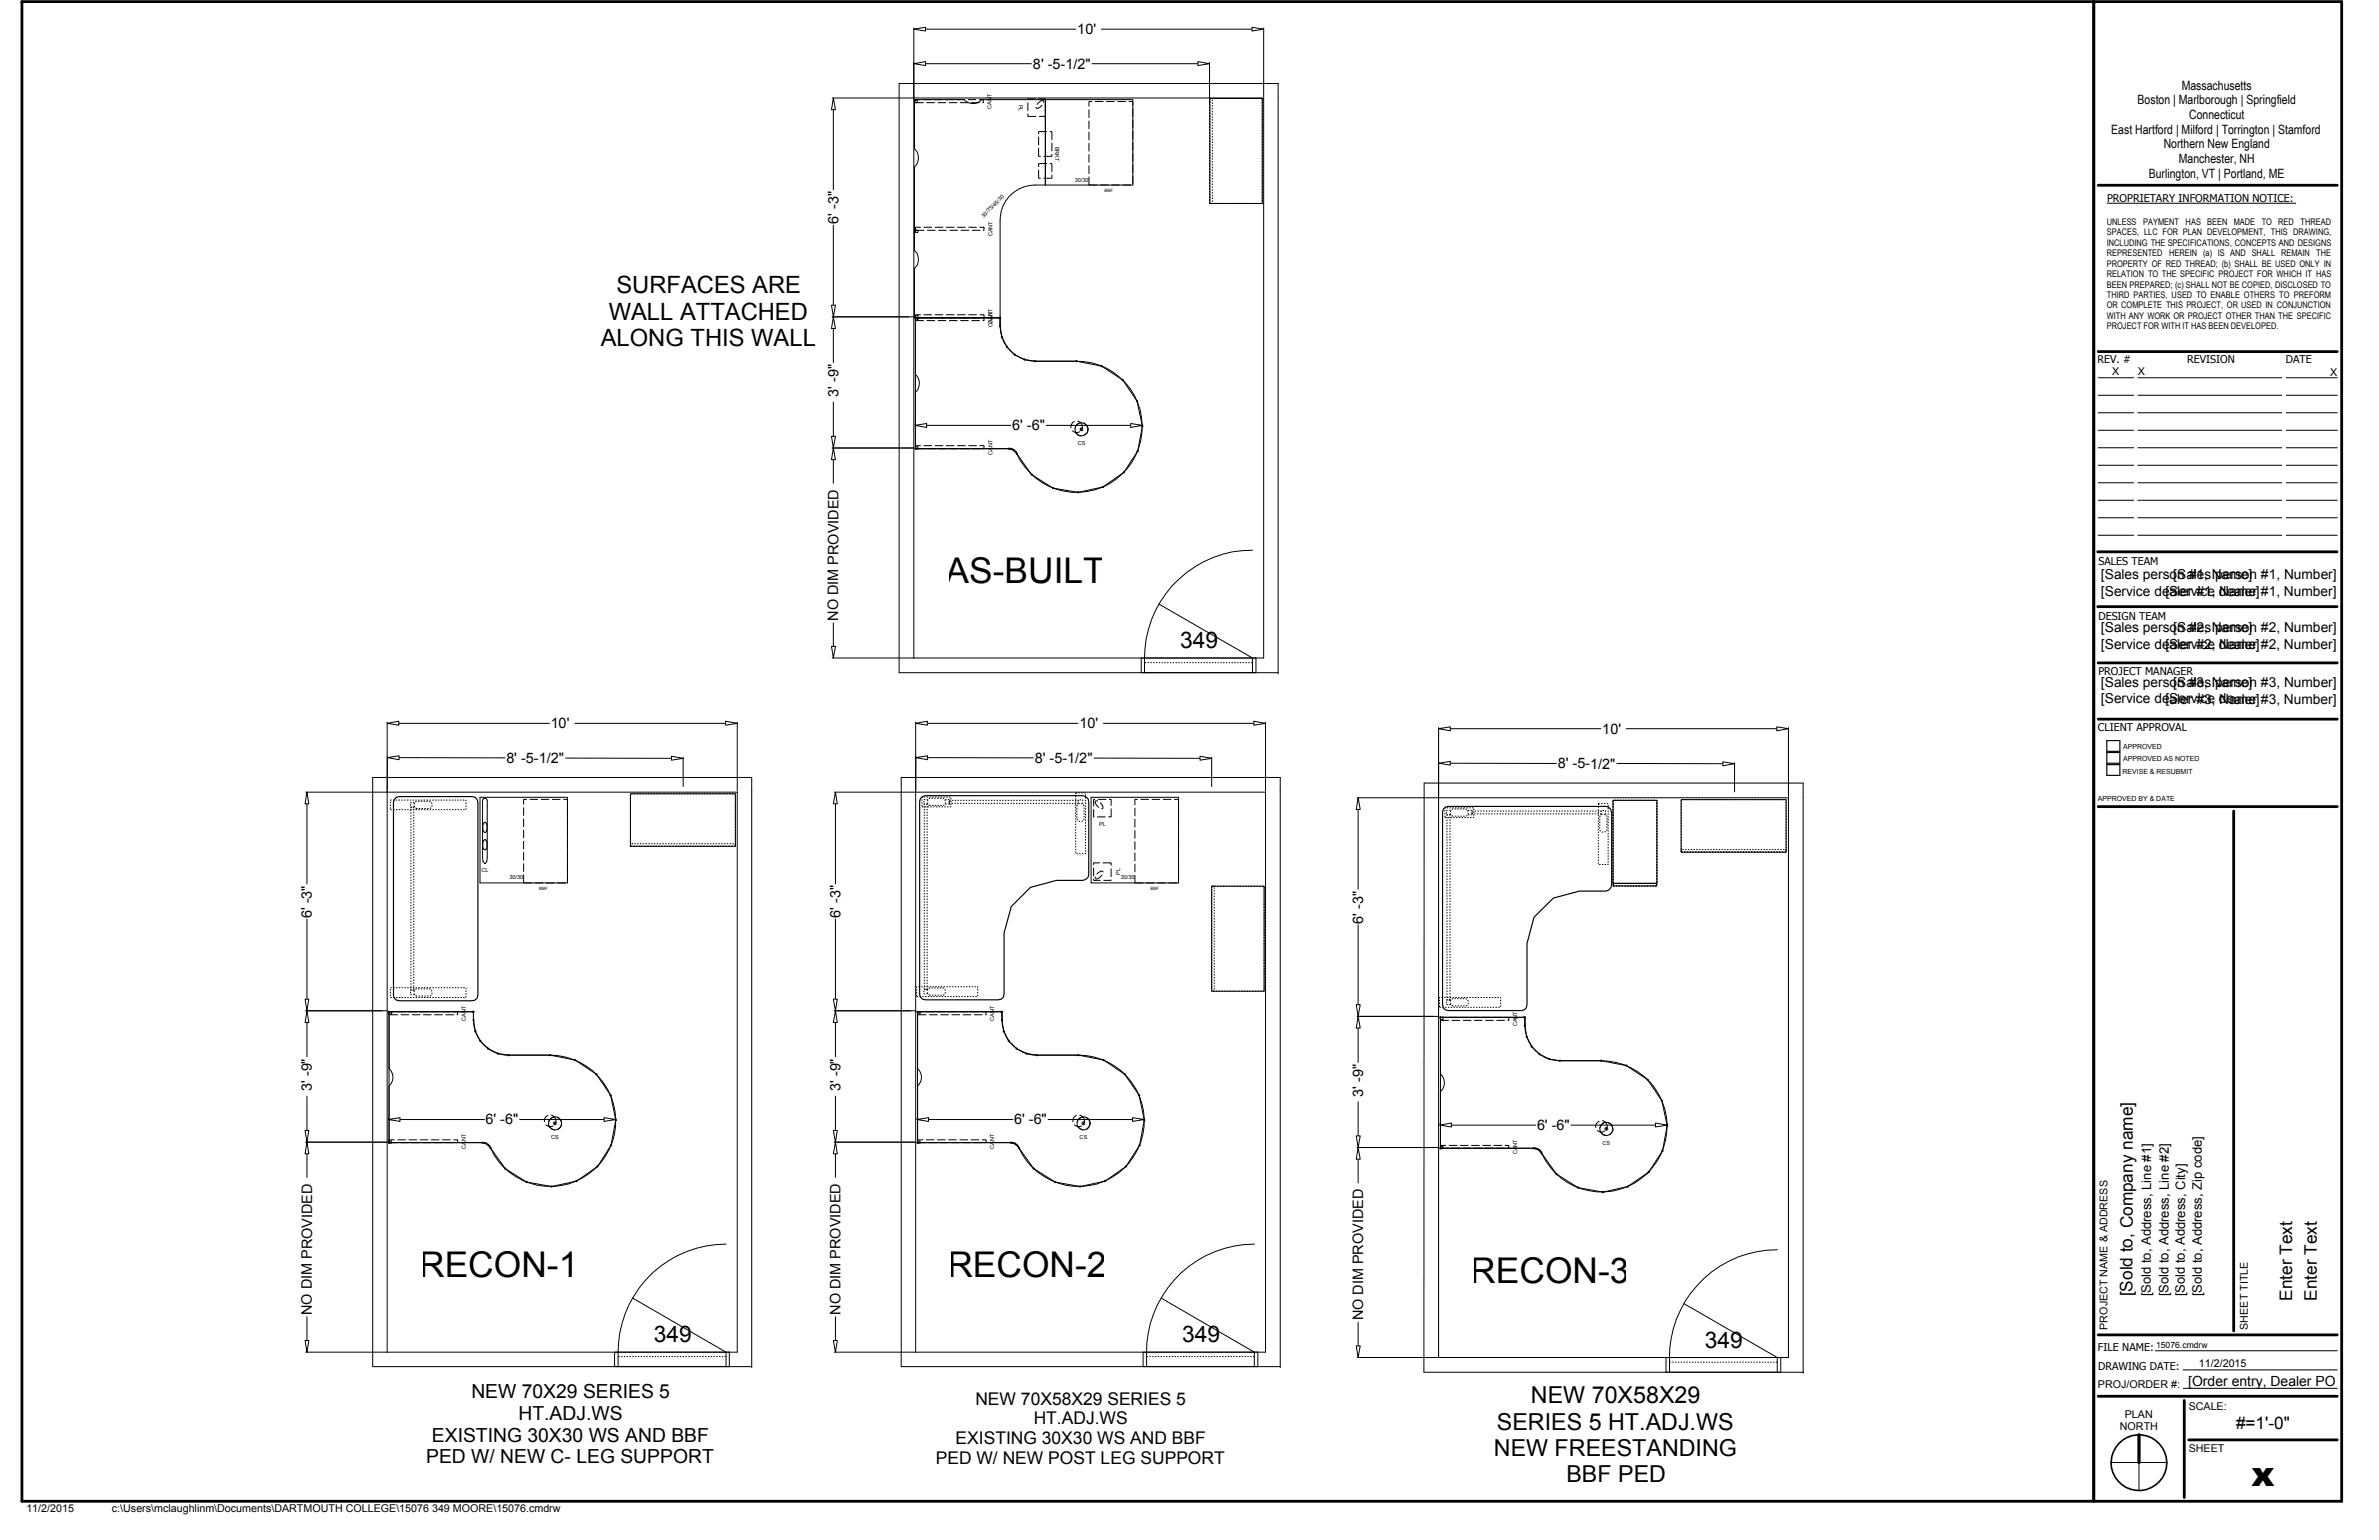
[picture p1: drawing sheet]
<svg xmlns="http://www.w3.org/2000/svg" width="432mm" height="279mm" viewBox="0 0 432 279" stroke-linecap="round" stroke-linejoin="round" font-family="sans-serif">
<defs><g id="words">
<g font-size="6.4">
<text x="171.6" y="105.8">AS-BUILT</text>
<text x="76.1" y="231.7">RECON-1</text>
<text x="172" y="231.7">RECON-2</text>
<text x="266.9" y="232.7">RECON-3</text>
</g>
<text font-size="6.3" x="408.6" y="269.6">x</text>
<g font-size="4.3">
<text x="111.9" y="53.2">SURFACES ARE</text>
<text x="110.5" y="58">WALL ATTACHED</text>
<text x="109.1" y="62.9">ALONG THIS WALL</text>
</g>
<g font-size="4.2">
<text x="277.9" y="254.6">NEW 70X58X29</text>
<text x="271.7" y="259.4">SERIES 5 HT.ADJ.WS</text>
<text x="271.1" y="264.1">NEW FREESTANDING</text>
<text x="284.3" y="268.9">BBF PED</text>
</g>
<g font-size="4.1">
<text x="214.2" y="117.6">349</text>
<text x="118.7" y="243.5">349</text>
<text x="214.5" y="243.5">349</text>
<text x="309.5" y="244.5">349</text>
</g>
<g font-size="3.5">
<text x="85.6" y="253.6">NEW 70X29 SERIES 5</text>
<text x="94.1" y="257.6">HT.ADJ.WS</text>
<text x="78.4" y="261.5">EXISTING 30X30 WS AND BBF</text>
<text x="77.3" y="265.5">PED W/ NEW C- LEG SUPPORT</text>
</g>
<g font-size="3.2">
<text x="177" y="254.8">NEW 70X58X29 SERIES 5</text>
<text x="173.4" y="262">EXISTING 30X30 WS AND BBF</text>
<text x="187.6" y="258.4">HT.ADJ.WS</text>
<text x="169.8" y="265.6">PED W/ NEW POST LEG SUPPORT</text>
</g>
<g font-size="3.1">
<text x="387.1" y="235.2" transform="rotate(-90 387.1 235.2)">[Sold to, Company name]</text>
<text x="416" y="236" transform="rotate(-90 416 236)">Enter Text</text>
<text x="420.5" y="236" transform="rotate(-90 420.5 236)">Enter Text</text>
<text x="405.8" y="259.3">#=1'-0&quot;</text>
</g>
<g font-size="2.6">
<text x="195.5" y="6.2">10'</text>
<text x="187.5" y="12.4">8' -5-1/2&quot;</text>
<text x="152.2" y="40.6" transform="rotate(-90 152.2 40.6)">6' -3&quot;</text>
<text x="152.2" y="72" transform="rotate(-90 152.2 72)">3' -9&quot;</text>
<text x="183.7" y="78.1">6' -6&quot;</text>
<text x="152.1" y="112.6" transform="rotate(-90 152.1 112.6)">NO DIM PROVIDED</text>
<text x="99.9" y="132.1">10'</text>
<text x="195.9" y="132.1">10'</text>
<text x="290.8" y="133.1">10'</text>
<text x="91.9" y="138.4">8' -5-1/2&quot;</text>
<text x="187.8" y="138.4">8' -5-1/2&quot;</text>
<text x="282.7" y="139.4">8' -5-1/2&quot;</text>
<text x="56.6" y="166.6" transform="rotate(-90 56.6 166.6)">6' -3&quot;</text>
<text x="152.5" y="166.5" transform="rotate(-90 152.5 166.5)">6' -3&quot;</text>
<text x="247.4" y="167.6" transform="rotate(-90 247.4 167.6)">6' -3&quot;</text>
<text x="56.6" y="198" transform="rotate(-90 56.6 198)">3' -9&quot;</text>
<text x="152.5" y="198" transform="rotate(-90 152.5 198)">3' -9&quot;</text>
<text x="247.4" y="199" transform="rotate(-90 247.4 199)">3' -9&quot;</text>
<text x="88.1" y="204">6' -6&quot;</text>
<text x="184.1" y="204">6' -6&quot;</text>
<text x="279" y="205">6' -6&quot;</text>
<text x="56.6" y="238.6" transform="rotate(-90 56.6 238.6)">NO DIM PROVIDED</text>
<text x="152.5" y="238.5" transform="rotate(-90 152.5 238.5)">NO DIM PROVIDED</text>
<text x="247.4" y="239.6" transform="rotate(-90 247.4 239.6)">NO DIM PROVIDED</text>
</g>
<g font-size="2.5">
<text x="381.3" y="105.1">[Sales perso[SalesName]</text>
<text x="395.2" y="105.1">n #1, person #1, Number]</text>
<text x="381.3" y="108.1">[Service de[Serv#1, dealer</text>
<text x="393.8" y="108.2">aler ice Name]#1, Number]</text>
<text x="381.3" y="117.7">[Service de[Serv#2, dealer</text>
<text x="381.3" y="114.7">[Sales perso[SalesName]</text>
<text x="393.8" y="117.7">aler ice Name]#2, Number]</text>
<text x="395.2" y="114.7">n #2, person #2, Number]</text>
<text x="381.3" y="124.6">[Sales perso[SalesName]</text>
<text x="395.2" y="124.6">n #3, person #3, Number]</text>
<text x="381.3" y="127.6">[Service de[Serv#3, dealer</text>
<text x="393.8" y="127.7">aler ice Name]#3, Number]</text>
<text x="397.2" y="251.4">[Order entry, Dealer PO</text>
</g>
<g font-size="2.4">
<text x="390.4" y="235.2" transform="rotate(-90 390.4 235.2)">[Sold to, Address, Line #1]</text>
<text x="393.6" y="235.2" transform="rotate(-90 393.6 235.2)">[Sold to, Address, Line #2]</text>
<text x="396.6" y="235.2" transform="rotate(-90 396.6 235.2)">[Sold to, Address, City]</text>
<text x="399.6" y="235.2" transform="rotate(-90 399.6 235.2)">[Sold to, Address, Zip code]</text>
</g>
<g font-size="2.3">
<text x="396" y="16.3">Massachusetts</text>
<text x="388" y="18.9">Boston | Marlborough | Springfield</text>
<text x="397.3" y="21.6">Connecticut</text>
<text x="383.2" y="24.3">East Hartford | Milford | Torrington | Stamford</text>
<text x="392.7" y="26.9">Northern New England</text>
<text x="395.5" y="29.6">Manchester, NH</text>
<text x="390" y="32.2">Burlington, VT | Portland, ME</text>
</g>
<g font-size="1.9">
<text x="382.4" y="36.6">PROPRIETARY INFORMATION NOTICE:</text>
<text x="380.7" y="65.9">REV. #</text>
<text x="397" y="65.9">REVISION</text>
<text x="414.9" y="65.9">DATE</text>
<text x="383.4" y="68.1">X</text>
<text x="388" y="68.1">X</text>
<text x="423" y="68.3">X</text>
<text x="380.9" y="102.4">SALES TEAM</text>
<text x="380.9" y="112.4">DESIGN TEAM</text>
<text x="380.9" y="122.4">PROJECT MANAGER</text>
<text x="380.8" y="132.6">CLIENT APPROVAL</text>
<text x="380.8" y="245.1">FILE NAME:</text>
<text x="382.5" y="241.3" transform="rotate(-90 382.5 241.3)">PROJECT NAME &amp; ADDRESS</text>
<text x="408" y="241.3" transform="rotate(-90 408 241.3)">SHEET TITLE</text>
<text x="380.8" y="251.9">PROJ/ORDER #:</text>
<text x="380.8" y="248.5">DRAWING DATE:</text>
<text x="399.1" y="248">11/2/2015</text>
<text x="385.7" y="257.3">PLAN</text>
<text x="397.3" y="255.9">SCALE:</text>
<text x="384.8" y="259.5">NORTH</text>
<text x="397.3" y="263.4">SHEET</text>
<text x="4.8" y="274.4">11/2/2015</text>
<text x="20.3" y="274.4">c:\Users\mclaughlinm\Documents\DARTMOUTH COLLEGE\15076 349 MOORE\15076.cmdrw</text>
</g>
<g font-size="1.7">
<text x="382.4" y="40.8">UNLESS</text>
<text x="389" y="40.8">PAYMENT</text>
<text x="396.7" y="40.8">HAS BEEN MADE</text>
<text x="410.5" y="40.8">TO RED</text>
<text x="417.6" y="40.8">THREAD</text>
<text x="382.4" y="42.7">SPACES, LLC FOR PLAN DEVELOPMENT, THIS DRAWING,</text>
<text x="382.4" y="44.6">INCLUDING THE SPECIFICATIONS, CONCEPTS AND DESIGNS</text>
<text x="382.4" y="46.5">REPRESENTED</text>
<text x="393.7" y="46.5">HEREIN (a) IS AND SHALL REMAIN THE</text>
<text x="382.4" y="48.4">PROPERTY OF RED THREAD; (b) SHALL BE USED ONLY IN</text>
<text x="382.4" y="50.3">RELATION TO THE SPECIFIC PROJECT FOR WHICH IT HAS</text>
<text x="382.4" y="52.2">BEEN PREPARED; (c) SHALL NOT BE COPIED, DISCLOSED TO</text>
<text x="382.4" y="54.1">THIRD PARTIES, USED TO ENABLE OTHERS TO PREFORM</text>
<text x="382.4" y="56">OR COMPLETE THIS PROJECT, OR USED IN CONJUNCTION</text>
<text x="382.4" y="57.9">WITH ANY WORK OR PROJECT OTHER THAN THE SPECIFIC</text>
<text x="382.4" y="59.8">PROJECT FOR WITH IT HAS BEEN DEVELOPED.</text>
</g>
<text font-size="1.6" x="391.3" y="244.6">15076.cmdrw</text>
<g font-size="1.3">
<text x="385.4" y="135.9">APPROVED</text>
<text x="385.2" y="140.5">REVISE &amp; RESUBMIT</text>
<text x="385.4" y="138">APPROVED AS NOTED</text>
<text x="380.7" y="145.4">APPROVED BY &amp; DATE</text>
</g>
<g font-size="1">
<text x="180" y="19.7" transform="rotate(-90 180 19.7)">CANT</text>
<text x="184.9" y="19" transform="rotate(90 184.9 19)">PL</text>
<text x="191.5" y="26.6" transform="rotate(90 191.5 26.6)">BRKT</text>
<text x="195.1" y="32.9">30/30</text>
<text x="178.6" y="39.5" transform="rotate(-45 178.6 39.5)">30/75/45/30</text>
<text x="180.1" y="42.9" transform="rotate(-90 180.1 42.9)">CANT</text>
<text x="180.1" y="59.3" transform="rotate(-90 180.1 59.3)">CANT</text>
<text x="180.1" y="58.8" transform="rotate(-90 180.1 58.8)">CANT</text>
<text x="180.1" y="82.5" transform="rotate(-90 180.1 82.5)">CANT</text>
<text x="195.6" y="80.8">CS</text>
<text x="199.5" y="149.8">PL</text>
<text x="87.4" y="158.3">CL</text>
<text x="92.5" y="159.5">30/30</text>
<text x="203.3" y="158.7" transform="rotate(-90 203.3 158.7)">PL</text>
<text x="203.4" y="159.5">30/30</text>
<text x="84.5" y="185.2" transform="rotate(-90 84.5 185.2)">CANT</text>
<text x="180.5" y="185.2" transform="rotate(-90 180.5 185.2)">CANT</text>
<text x="275.4" y="186.2" transform="rotate(-90 275.4 186.2)">CANT</text>
<text x="84.5" y="208.4" transform="rotate(-90 84.5 208.4)">CANT</text>
<text x="100" y="206.7">CS</text>
<text x="180.5" y="208.4" transform="rotate(-90 180.5 208.4)">CANT</text>
<text x="196" y="206.7">CS</text>
<text x="275.4" y="209.4" transform="rotate(-90 275.4 209.4)">CANT</text>
<text x="290.9" y="207.7">CS</text>
</g>
<g font-size=".8">
<text x="200.5" y="34.9">BBF</text>
<text x="97.9" y="161.5">BBF</text>
<text x="208.8" y="161.5">BBF</text>
</g>
</g></defs>
<path d="M292.8 145.2h7.9v15.1h-7.9z" fill="none" stroke="#000" stroke-width=".18"/>
<path d="M292.8 160.3h7.9v.4h-7.9z" fill-rule="evenodd" fill="#fff"/>
<path d="M292.8 160.3h7.9v.4h-7.9z" fill="none" stroke="#000" stroke-width=".18"/>
<g fill="#fff">
<path d="M163.6 141.1h2.6v106.8h-2.6z" fill-rule="evenodd"/>
<path d="M324.6 142.1h2.7v106.9h-2.7z" fill-rule="evenodd"/>
<path d="M163.2 119.4h68.8v2.6h-68.8z" fill-rule="evenodd"/>
<path d="M258.5 142.1h2.6v106.9h-2.7z" fill-rule="evenodd"/>
<path d="M163.2 15.2h2.7v106.8h-2.7z" fill-rule="evenodd"/>
</g>
<path d="M261.5 184.6h15.3a7 7 0 0 0 2.8 6.8 6.2 6.2 0 0 0 3.5 1h7.6a11.9 11.9 0 0 1 10 18.4 11.9 11.9 0 0 1-20.9-1.5 1.65 1.65 0 0 0-1.4-1h-16.9v-10.2a2.21 2.21 0 0 0 0-3.3z" fill="none" stroke="#000" stroke-width=".18"/>
<path d="M291.7 204.3a1.04 1.04 0 0 0-1.5-.9 1.04 1.04 0 0 0-.2 1.7 1.04 1.04 0 0 0 1.7-.5v-.3" fill="none" stroke="#000" stroke-width=".18" stroke-dasharray="1.5 .5" stroke-linecap="butt"/>
<path d="M163.2 15.2h68.8v2.6h-68.8z" fill-rule="evenodd" fill="#fff"/>
<path d="M166.2 57.7h15.3a6.9 6.9 0 0 0 2.8 6.7 6.1 6.1 0 0 0 3.6 1.1h7.5a11.9 11.9 0 0 1 10 18.4 11.9 11.9 0 0 1-20.8-1.6 1.56 1.56 0 0 0-1.5-.9h-16.9v-10.2a2.21 2.21 0 0 0 0-3.3z" fill="none" stroke="#000" stroke-width=".18"/>
<path d="M196.5 77.4a1.04 1.04 0 0 0-1.5-.9 1.04 1.04 0 0 0-.3 1.7 1.04 1.04 0 0 0 1.7-.5l.1-.3M166.2 81.2v.1" fill="none" stroke="#000" stroke-width=".18" stroke-dasharray="1.5 .5" stroke-linecap="butt"/>
<g fill="#fff">
<path d="M229.7 141.1h2.7v106.8h-2.7z" fill-rule="evenodd"/>
<path d="M258.5 142.1h68.8v2.6h-68.8z" fill-rule="evenodd"/>
<path d="M229.4 15.2h2.6v106.8h-2.6z" fill-rule="evenodd"/>
<path d="M258.4 246.3h68.9v2.7h-68.9z" fill-rule="evenodd"/>
<path d="M163.6 141.1h68.8v2.6h-68.8z" fill-rule="evenodd"/>
</g>
<path d="M70.6 183.6h15.3a7 7 0 0 0 2.1 6.1 6.1 6.1 0 0 0 4.3 1.7h7.6a11.9 11.9 0 0 1 10 18.4 11.9 11.9 0 0 1-20.9-1.6 1.78 1.78 0 0 0-1.5-.9h-16.9v-10.2a2.16 2.16 0 0 0 0-3.3z" fill="none" stroke="#000" stroke-width=".18"/>
<path d="M70.6 207.2h.1M70.7 206.6h-.1M100.9 203.4a1.06 1.06 0 0 0-1.5-1.1 1.06 1.06 0 0 0-.3 1.8 1.06 1.06 0 0 0 1.8-.5v-.2" fill="none" stroke="#000" stroke-width=".18" stroke-dasharray="1.5 .5" stroke-linecap="butt"/>
<g fill="#fff">
<path d="M67.6 245.3h68.8v2.6h-68.8z" fill-rule="evenodd"/>
<path d="M67.6 141.1h2.7v106.8h-2.7z" fill-rule="evenodd"/>
<path d="M67.6 141.1h68.8v2.6h-68.8z" fill-rule="evenodd"/>
<path d="M133.8 141.1h2.6v106.8h-2.6z" fill-rule="evenodd"/>
<path d="M163.6 245.3h68.8v2.6h-68.8z" fill-rule="evenodd"/>
</g>
<path d="M166.5 183.6h15.4a7 7 0 0 0 2 6.1 6.1 6.1 0 0 0 4.3 1.7h7.6a11.9 11.9 0 0 1 9.8 18.7 11.9 11.9 0 0 1-20.9-2.3l-.5-.3-.7-.2h-17v-10.2a2.16 2.16 0 0 0 0-3.3z" fill="none" stroke="#000" stroke-width=".18"/>
<path d="M196.8 203.4a1.06 1.06 0 0 0-1.4-1.1 1.06 1.06 0 0 0-.3 1.8 1.06 1.06 0 0 0 1.7-.5v-.2" fill="none" stroke="#000" stroke-width=".18" stroke-dasharray="1.5 .5" stroke-linecap="butt"/>
<path d="M219.9 160.8h9.5v19h-9.5z" fill-rule="evenodd" fill="#fff"/>
<path d="M219.9 160.8h9.5v19h-9.5z" fill="none" stroke="#000" stroke-width=".18"/>
<path d="M219.6 17.9h9.5v19h-9.5z" fill-rule="evenodd" fill="#fff"/>
<path d="M219.6 17.9h9.5v19h-9.5z" fill="none" stroke="#000" stroke-width=".18"/>
<path d="M114.4 144h19.1v9.5h-19.1z" fill-rule="evenodd" fill="#fff"/>
<path d="M114.4 144h19.1v9.5h-19.1z" fill="none" stroke="#000" stroke-width=".18"/>
<path d="M305.1 145.1h19.1v9.5h-19.1z" fill-rule="evenodd" fill="#fff"/>
<path d="M305.1 145.1h19.1v9.5h-19.1zM261.5 184.6h15.3a6.9 6.9 0 0 0 4.4 7.6l1.9 .2h7.5l4.6 .9 3.8 2.6 2.6 3.8 1 4.5-.8 4.6-2.5 3.8-3.9 2.7-4.4 1-4.6-.8-3.9-2.5-2.7-3.7a1.46 1.46 0 0 0-1.4-1h-16.9z" fill="none" stroke="#000" stroke-width=".18"/>
<path d="M276.6 184.5l.1-.1 .1 .2-.2 .1z" fill-rule="evenodd" fill="#fff"/>
<path d="M276.6 184.5l.1-.1 .1 .2-.2 .1z" fill="none" stroke="#000" stroke-width=".18"/>
<path d="M276.7 184.5l.1-.1 .1 .2-.1 .1z" fill-rule="evenodd" fill="#fff"/>
<path d="M276.7 184.5l.1-.1 .1 .2-.1 .1z" fill="none" stroke="#000" stroke-width=".18"/>
<path d="M276.7 186h.1l.1 .1-.1 .1z" fill-rule="evenodd" fill="#fff"/>
<path d="M276.7 186h.1l.1 .1-.1 .1z" fill="none" stroke="#000" stroke-width=".18"/>
<path d="M277 188l.2 .2h-.2z" fill-rule="evenodd" fill="#fff"/>
<path d="M277 188l.2 .2h-.2z" fill="none" stroke="#000" stroke-width=".18"/>
<path d="M277.9 189.7l.2 .2h-.2z" fill-rule="evenodd" fill="#fff"/>
<path d="M277.9 189.7l.2 .2h-.2z" fill="none" stroke="#000" stroke-width=".18"/>
<path d="M279.4 191.2l.2 .1-.2 .1z" fill-rule="evenodd" fill="#fff"/>
<path d="M279.4 191.2l.2 .1-.2 .1z" fill="none" stroke="#000" stroke-width=".18"/>
<path d="M281.1 192.1l.2-.1v.2l-.1 .1z" fill-rule="evenodd" fill="#fff"/>
<path d="M281.1 192.1l.2-.1v.2l-.1 .1z" fill="none" stroke="#000" stroke-width=".18"/>
<path d="M283 192.4l.2-.1 .1 .2-.2 .1z" fill-rule="evenodd" fill="#fff"/>
<path d="M283 192.4l.2-.1 .1 .2-.2 .1z" fill="none" stroke="#000" stroke-width=".18"/>
<path d="M290.5 192.4l.2-.1v.2l-.1 .1z" fill-rule="evenodd" fill="#fff"/>
<path d="M290.5 192.4l.2-.1v.2l-.1 .1z" fill="none" stroke="#000" stroke-width=".18"/>
<path d="M295.1 193.3l.2-.1v.2l-.1 .1z" fill-rule="evenodd" fill="#fff"/>
<path d="M295.1 193.3l.2-.1v.2l-.1 .1z" fill="none" stroke="#000" stroke-width=".18"/>
<path d="M299 195.8l.2 .2-.3-.1z" fill-rule="evenodd" fill="#fff"/>
<path d="M299 195.8l.2 .2-.3-.1z" fill="none" stroke="#000" stroke-width=".18"/>
<path d="M301.5 199.6h.2l.1 .2h-.3z" fill-rule="evenodd" fill="#fff"/>
<path d="M301.5 199.6h.2l.1 .2h-.3z" fill="none" stroke="#000" stroke-width=".18"/>
<path d="M302.5 204.1h.1l.1 .2h-.1z" fill-rule="evenodd" fill="#fff"/>
<path d="M302.5 204.1h.1l.1 .2h-.1z" fill="none" stroke="#000" stroke-width=".18"/>
<path d="M301.7 208.7l.2 .1h-.3z" fill-rule="evenodd" fill="#fff"/>
<path d="M301.7 208.7l.2 .1h-.3z" fill="none" stroke="#000" stroke-width=".18"/>
<path d="M299.2 212.5l.2 .2h-.3z" fill-rule="evenodd" fill="#fff"/>
<path d="M299.2 212.5l.2 .2h-.3z" fill="none" stroke="#000" stroke-width=".18"/>
<path d="M295.4 215.2l.2 .1h-.3z" fill-rule="evenodd" fill="#fff"/>
<path d="M295.4 215.2l.2 .1h-.3z" fill="none" stroke="#000" stroke-width=".18"/>
<path d="M290.9 216.2l.2 .1h-.3z" fill-rule="evenodd" fill="#fff"/>
<path d="M290.9 216.2l.2 .1h-.3z" fill="none" stroke="#000" stroke-width=".18"/>
<path d="M286.3 215.4l.2-.1 .1 .2-.2 .1z" fill-rule="evenodd" fill="#fff"/>
<path d="M286.3 215.4l.2-.1 .1 .2-.2 .1z" fill="none" stroke="#000" stroke-width=".18"/>
<path d="M282.4 212.9l.3 .1-.2 .1z" fill-rule="evenodd" fill="#fff"/>
<path d="M282.4 212.9l.3 .1-.2 .1z" fill="none" stroke="#000" stroke-width=".18"/>
<path d="M279.7 209.2l.3 .1h-.3z" fill-rule="evenodd" fill="#fff"/>
<path d="M279.7 209.2l.3 .1h-.3z" fill="none" stroke="#000" stroke-width=".18"/>
<path d="M279.6 208.9l.1-.1 .1 .2-.1 .1z" fill-rule="evenodd" fill="#fff"/>
<path d="M279.6 208.9l.1-.1 .1 .2-.1 .1z" fill="none" stroke="#000" stroke-width=".18"/>
<path d="M279.3 208.6l.2 .1h-.2z" fill-rule="evenodd" fill="#fff"/>
<path d="M279.3 208.6l.2 .1h-.2z" fill="none" stroke="#000" stroke-width=".18"/>
<path d="M279 208.4l.2 .1-.1 .1z" fill-rule="evenodd" fill="#fff"/>
<path d="M279 208.4l.2 .1-.1 .1z" fill="none" stroke="#000" stroke-width=".18"/>
<path d="M278.6 208.3l.2-.1v.2l-.1 .1z" fill-rule="evenodd" fill="#fff"/>
<path d="M278.6 208.3l.2-.1v.2l-.1 .1z" fill="none" stroke="#000" stroke-width=".18"/>
<path d="M278.3 208.2h.1l.1 .2h-.1z" fill-rule="evenodd" fill="#fff"/>
<path d="M278.3 208.2h.1l.1 .2h-.1z" fill="none" stroke="#000" stroke-width=".18"/>
<path d="M261.3 208.2h.2l.1 .1-.2 .1z" fill-rule="evenodd" fill="#fff"/>
<path d="M261.3 208.2h.2l.1 .1-.2 .1z" fill="none" stroke="#000" stroke-width=".18"/>
<path d="M261.3 184.5l.2-.1 .1 .2-.2 .1z" fill-rule="evenodd" fill="#fff"/>
<path d="M70.6 183.6h15.3a6.8 6.8 0 0 0 4.5 7.5l1.9 .3h7.5l4.6 .9 3.8 2.6 2.6 3.8 1 4.5-.9 4.6-2.4 3.8-3.9 2.7-4.5 1-4.5-.8-3.9-2.5-2.7-3.7a1.71 1.71 0 0 0-1.4-1h-17zM261.3 184.5l.2-.1 .1 .2-.2 .1z" fill="none" stroke="#000" stroke-width=".18"/>
<path d="M85.7 183.5l.2 .1h-.2z" fill-rule="evenodd" fill="#fff"/>
<path d="M85.7 183.5l.2 .1h-.2z" fill="none" stroke="#000" stroke-width=".18"/>
<path d="M85.9 183.5h.1l.1 .1h-.2z" fill-rule="evenodd" fill="#fff"/>
<path d="M85.9 183.5h.1l.1 .1h-.2z" fill="none" stroke="#000" stroke-width=".18"/>
<path d="M85.9 185h.1l.1 .2h-.2z" fill-rule="evenodd" fill="#fff"/>
<path d="M85.9 185h.1l.1 .2h-.2z" fill="none" stroke="#000" stroke-width=".18"/>
<path d="M86.2 187h.1l.1 .2h-.1z" fill-rule="evenodd" fill="#fff"/>
<path d="M86.2 187h.1l.1 .2h-.1z" fill="none" stroke="#000" stroke-width=".18"/>
<path d="M87.1 188.8l.1-.1 .1 .2-.1 .1z" fill-rule="evenodd" fill="#fff"/>
<path d="M87.1 188.8l.1-.1 .1 .2-.1 .1z" fill="none" stroke="#000" stroke-width=".18"/>
<path d="M88.5 190.2l.2 .1h-.2z" fill-rule="evenodd" fill="#fff"/>
<path d="M88.5 190.2l.2 .1h-.2z" fill="none" stroke="#000" stroke-width=".18"/>
<path d="M90.3 191.1l.2 .1h-.2z" fill-rule="evenodd" fill="#fff"/>
<path d="M90.3 191.1l.2 .1h-.2z" fill="none" stroke="#000" stroke-width=".18"/>
<path d="M92.2 191.3h.2v.2l-.1 .1z" fill-rule="evenodd" fill="#fff"/>
<path d="M92.2 191.3h.2v.2l-.1 .1z" fill="none" stroke="#000" stroke-width=".18"/>
<path d="M99.7 191.3l.2 .2h-.2z" fill-rule="evenodd" fill="#fff"/>
<path d="M99.7 191.3l.2 .2h-.2z" fill="none" stroke="#000" stroke-width=".18"/>
<path d="M104.3 192.2l.2 .2h-.2z" fill-rule="evenodd" fill="#fff"/>
<path d="M104.3 192.2l.2 .2h-.2z" fill="none" stroke="#000" stroke-width=".18"/>
<path d="M108.1 194.8h.2l.1 .1-.2 .1z" fill-rule="evenodd" fill="#fff"/>
<path d="M108.1 194.8h.2l.1 .1-.2 .1z" fill="none" stroke="#000" stroke-width=".18"/>
<path d="M110.7 198.6h.2l.1 .2h-.2z" fill-rule="evenodd" fill="#fff"/>
<path d="M110.7 198.6h.2l.1 .2h-.2z" fill="none" stroke="#000" stroke-width=".18"/>
<path d="M111.7 203.1l.2 .2-.3-.1z" fill-rule="evenodd" fill="#fff"/>
<path d="M111.7 203.1l.2 .2-.3-.1z" fill="none" stroke="#000" stroke-width=".18"/>
<path d="M110.8 207.7l.2-.1v.2l-.1 .1z" fill-rule="evenodd" fill="#fff"/>
<path d="M110.8 207.7l.2-.1v.2l-.1 .1z" fill="none" stroke="#000" stroke-width=".18"/>
<path d="M108.4 211.5l.2 .1-.1 .2z" fill-rule="evenodd" fill="#fff"/>
<path d="M108.4 211.5l.2 .1-.1 .2z" fill="none" stroke="#000" stroke-width=".18"/>
<path d="M104.6 214.2l.2 .1-.2 .1-.1-.1z" fill-rule="evenodd" fill="#fff"/>
<path d="M104.6 214.2l.2 .1-.2 .1-.1-.1z" fill="none" stroke="#000" stroke-width=".18"/>
<path d="M100 215.2l.2-.1v.2l-.1 .1z" fill-rule="evenodd" fill="#fff"/>
<path d="M100 215.2l.2-.1v.2l-.1 .1z" fill="none" stroke="#000" stroke-width=".18"/>
<path d="M95.5 214.4l.1-.1 .1 .2-.1 .1z" fill-rule="evenodd" fill="#fff"/>
<path d="M95.5 214.4l.1-.1 .1 .2-.1 .1z" fill="none" stroke="#000" stroke-width=".18"/>
<path d="M91.6 211.9l.2 .2h-.2z" fill-rule="evenodd" fill="#fff"/>
<path d="M91.6 211.9l.2 .2h-.2z" fill="none" stroke="#000" stroke-width=".18"/>
<path d="M88.9 208.2l.3 .1-.2 .1z" fill-rule="evenodd" fill="#fff"/>
<path d="M88.9 208.2l.3 .1-.2 .1z" fill="none" stroke="#000" stroke-width=".18"/>
<path d="M88.7 207.9h.2v.1l-.1 .1z" fill-rule="evenodd" fill="#fff"/>
<path d="M88.7 207.9h.2v.1l-.1 .1z" fill="none" stroke="#000" stroke-width=".18"/>
<path d="M88.5 207.6h.1l.1 .1-.1 .1z" fill-rule="evenodd" fill="#fff"/>
<path d="M88.5 207.6h.1l.1 .1-.1 .1z" fill="none" stroke="#000" stroke-width=".18"/>
<path d="M88.2 207.4l.1-.1 .1 .2-.1 .1z" fill-rule="evenodd" fill="#fff"/>
<path d="M88.2 207.4l.1-.1 .1 .2-.1 .1z" fill="none" stroke="#000" stroke-width=".18"/>
<path d="M87.8 207.3l.3 .1h-.3z" fill-rule="evenodd" fill="#fff"/>
<path d="M87.8 207.3l.3 .1h-.3z" fill="none" stroke="#000" stroke-width=".18"/>
<path d="M87.5 207.2l.2 .2h-.2z" fill-rule="evenodd" fill="#fff"/>
<path d="M87.5 207.2l.2 .2h-.2z" fill="none" stroke="#000" stroke-width=".18"/>
<path d="M70.5 207.2l.2 .2-.2-.1z" fill-rule="evenodd" fill="#fff"/>
<path d="M70.5 207.2l.2 .2-.2-.1z" fill="none" stroke="#000" stroke-width=".18"/>
<path d="M70.5 183.5l.2 .1h-.2z" fill-rule="evenodd" fill="#fff"/>
<path d="M166.2 57.7h15.3a6.9 6.9 0 0 0 4.5 7.5l1.9 .3h7.5l4.5 .9 3.9 2.6 2.6 3.8 .9 4.5-.8 4.5-2.5 3.9-3.8 2.6-4.5 1-4.6-.7-3.9-2.5-2.6-3.8a1.59 1.59 0 0 0-1.5-.9h-16.9zM70.5 183.5l.2 .1h-.2z" fill="none" stroke="#000" stroke-width=".18"/>
<path d="M181.3 57.6l.2 .1-.1 .1z" fill-rule="evenodd" fill="#fff"/>
<path d="M181.3 57.6l.2 .1-.1 .1z" fill="none" stroke="#000" stroke-width=".18"/>
<path d="M181.4 57.6l.2-.1 .1 .2-.2 .1z" fill-rule="evenodd" fill="#fff"/>
<path d="M181.4 57.6l.2-.1 .1 .2-.2 .1z" fill="none" stroke="#000" stroke-width=".18"/>
<path d="M181.4 59.1h.2l.1 .1-.2 .1z" fill-rule="evenodd" fill="#fff"/>
<path d="M181.4 59.1h.2l.1 .1-.2 .1z" fill="none" stroke="#000" stroke-width=".18"/>
<path d="M181.7 61.1l.2-.1 .1 .2-.2 .1z" fill-rule="evenodd" fill="#fff"/>
<path d="M181.7 61.1l.2-.1 .1 .2-.2 .1z" fill="none" stroke="#000" stroke-width=".18"/>
<path d="M182.7 62.8l.2 .2-.3-.1z" fill-rule="evenodd" fill="#fff"/>
<path d="M182.7 62.8l.2 .2-.3-.1z" fill="none" stroke="#000" stroke-width=".18"/>
<path d="M184.1 64.3l.1-.1 .1 .2-.2 .1z" fill-rule="evenodd" fill="#fff"/>
<path d="M184.1 64.3l.1-.1 .1 .2-.2 .1z" fill="none" stroke="#000" stroke-width=".18"/>
<path d="M185.9 65.2h.2l-.1 .2z" fill-rule="evenodd" fill="#fff"/>
<path d="M185.9 65.2h.2l-.1 .2z" fill="none" stroke="#000" stroke-width=".18"/>
<path d="M187.8 65.4h.1l.1 .2-.1 .1z" fill-rule="evenodd" fill="#fff"/>
<path d="M187.8 65.4h.1l.1 .2-.1 .1z" fill="none" stroke="#000" stroke-width=".18"/>
<path d="M195.3 65.4h.1l.1 .2-.1 .1z" fill-rule="evenodd" fill="#fff"/>
<path d="M195.3 65.4h.1l.1 .2-.1 .1z" fill="none" stroke="#000" stroke-width=".18"/>
<path d="M199.9 66.3h.1l.1 .2h-.2z" fill-rule="evenodd" fill="#fff"/>
<path d="M199.9 66.3h.1l.1 .2h-.2z" fill="none" stroke="#000" stroke-width=".18"/>
<path d="M203.7 68.9l.1-.1 .1 .2-.1 .1z" fill-rule="evenodd" fill="#fff"/>
<path d="M203.7 68.9l.1-.1 .1 .2-.1 .1z" fill="none" stroke="#000" stroke-width=".18"/>
<path d="M206.3 72.7l.1-.1 .1 .2-.1 .1z" fill-rule="evenodd" fill="#fff"/>
<path d="M206.3 72.7l.1-.1 .1 .2-.1 .1z" fill="none" stroke="#000" stroke-width=".18"/>
<path d="M207.2 77.2h.2l.1 .1-.2 .1z" fill-rule="evenodd" fill="#fff"/>
<path d="M207.2 77.2h.2l.1 .1-.2 .1z" fill="none" stroke="#000" stroke-width=".18"/>
<path d="M206.4 81.7l.2 .2h-.2z" fill-rule="evenodd" fill="#fff"/>
<path d="M206.4 81.7l.2 .2h-.2z" fill="none" stroke="#000" stroke-width=".18"/>
<path d="M203.9 85.6h.1l.1 .1-.1 .1z" fill-rule="evenodd" fill="#fff"/>
<path d="M203.9 85.6h.1l.1 .1-.1 .1z" fill="none" stroke="#000" stroke-width=".18"/>
<path d="M200.1 88.3l.1-.1 .1 .2-.1 .1z" fill-rule="evenodd" fill="#fff"/>
<path d="M200.1 88.3l.1-.1 .1 .2-.1 .1z" fill="none" stroke="#000" stroke-width=".18"/>
<path d="M195.6 89.2h.1l.1 .1-.1 .2z" fill-rule="evenodd" fill="#fff"/>
<path d="M195.6 89.2h.1l.1 .1-.1 .2z" fill="none" stroke="#000" stroke-width=".18"/>
<path d="M191.1 88.4h.1l.1 .2-.2 .1z" fill-rule="evenodd" fill="#fff"/>
<path d="M191.1 88.4h.1l.1 .2-.2 .1z" fill="none" stroke="#000" stroke-width=".18"/>
<path d="M187.2 86h.1l.1 .1-.2 .1z" fill-rule="evenodd" fill="#fff"/>
<path d="M187.2 86h.1l.1 .1-.2 .1z" fill="none" stroke="#000" stroke-width=".18"/>
<path d="M184.5 82.3l.1-.1 .1 .2-.1 .1z" fill-rule="evenodd" fill="#fff"/>
<path d="M184.5 82.3l.1-.1 .1 .2-.1 .1z" fill="none" stroke="#000" stroke-width=".18"/>
<path d="M184.3 82h.2l-.1 .2z" fill-rule="evenodd" fill="#fff"/>
<path d="M184.3 82h.2l-.1 .2z" fill="none" stroke="#000" stroke-width=".18"/>
<path d="M184 81.7l.2-.1v.2l-.1 .1z" fill-rule="evenodd" fill="#fff"/>
<path d="M184 81.7l.2-.1v.2l-.1 .1z" fill="none" stroke="#000" stroke-width=".18"/>
<path d="M183.7 81.4h.2v.2l-.1 .1z" fill-rule="evenodd" fill="#fff"/>
<path d="M183.7 81.4h.2v.2l-.1 .1z" fill="none" stroke="#000" stroke-width=".18"/>
<path d="M183.4 81.4l.1-.1 .1 .2-.1 .1z" fill-rule="evenodd" fill="#fff"/>
<path d="M183.4 81.4l.1-.1 .1 .2-.1 .1z" fill="none" stroke="#000" stroke-width=".18"/>
<path d="M183 81.3h.2l.1 .1-.2 .1z" fill-rule="evenodd" fill="#fff"/>
<path d="M183 81.3h.2l.1 .1-.2 .1z" fill="none" stroke="#000" stroke-width=".18"/>
<path d="M166.1 81.3h.1l.1 .1-.1 .1z" fill-rule="evenodd" fill="#fff"/>
<path d="M166.1 81.3h.1l.1 .1-.1 .1z" fill="none" stroke="#000" stroke-width=".18"/>
<path d="M166.1 57.6l.1-.1 .1 .2-.1 .1z" fill-rule="evenodd" fill="#fff"/>
<path d="M166.1 57.6l.1-.1 .1 .2-.1 .1zM166.5 183.6h15.4a6.8 6.8 0 0 0 4.4 7.5l1.9 .3h7.5l4.6 .9 3.8 2.6 2.7 3.8 .9 4.5-.9 4.6-2.4 3.8-3.8 2.7-4.6 1-4.5-.8-3.9-2.5-2.6-3.7a1.71 1.71 0 0 0-1.5-1h-17z" fill="none" stroke="#000" stroke-width=".18"/>
<path d="M181.7 183.5l.2 .1h-.3z" fill-rule="evenodd" fill="#fff"/>
<path d="M181.7 183.5l.2 .1h-.3z" fill="none" stroke="#000" stroke-width=".18"/>
<path d="M181.8 183.5h.1l.1 .1h-.2z" fill-rule="evenodd" fill="#fff"/>
<path d="M181.8 183.5h.1l.1 .1h-.2z" fill="none" stroke="#000" stroke-width=".18"/>
<path d="M181.8 185h.1l.1 .2h-.1z" fill-rule="evenodd" fill="#fff"/>
<path d="M181.8 185h.1l.1 .2h-.1z" fill="none" stroke="#000" stroke-width=".18"/>
<path d="M182.1 187h.1l.1 .2h-.1z" fill-rule="evenodd" fill="#fff"/>
<path d="M182.1 187h.1l.1 .2h-.1z" fill="none" stroke="#000" stroke-width=".18"/>
<path d="M183 188.8l.1-.1 .1 .2-.1 .1z" fill-rule="evenodd" fill="#fff"/>
<path d="M183 188.8l.1-.1 .1 .2-.1 .1z" fill="none" stroke="#000" stroke-width=".18"/>
<path d="M184.4 190.2l.3 .1h-.3z" fill-rule="evenodd" fill="#fff"/>
<path d="M184.4 190.2l.3 .1h-.3z" fill="none" stroke="#000" stroke-width=".18"/>
<path d="M186.2 191.1l.2 .1h-.2z" fill-rule="evenodd" fill="#fff"/>
<path d="M186.2 191.1l.2 .1h-.2z" fill="none" stroke="#000" stroke-width=".18"/>
<path d="M188.1 191.3h.2v.2l-.1 .1z" fill-rule="evenodd" fill="#fff"/>
<path d="M188.1 191.3h.2v.2l-.1 .1z" fill="none" stroke="#000" stroke-width=".18"/>
<path d="M195.6 191.3h.2v.2l-.1 .1z" fill-rule="evenodd" fill="#fff"/>
<path d="M195.6 191.3h.2v.2l-.1 .1z" fill="none" stroke="#000" stroke-width=".18"/>
<path d="M200.2 192.2l.2 .2h-.2z" fill-rule="evenodd" fill="#fff"/>
<path d="M200.2 192.2l.2 .2h-.2z" fill="none" stroke="#000" stroke-width=".18"/>
<path d="M204 194.8h.2l.1 .1-.2 .1z" fill-rule="evenodd" fill="#fff"/>
<path d="M204 194.8h.2l.1 .1-.2 .1z" fill="none" stroke="#000" stroke-width=".18"/>
<path d="M206.7 198.6h.1l.1 .2h-.1z" fill-rule="evenodd" fill="#fff"/>
<path d="M206.7 198.6h.1l.1 .2h-.1z" fill="none" stroke="#000" stroke-width=".18"/>
<path d="M207.6 203.1l.2 .2-.2-.1z" fill-rule="evenodd" fill="#fff"/>
<path d="M207.6 203.1l.2 .2-.2-.1z" fill="none" stroke="#000" stroke-width=".18"/>
<path d="M206.8 207.7l.1-.1 .1 .2-.2 .1z" fill-rule="evenodd" fill="#fff"/>
<path d="M206.8 207.7l.1-.1 .1 .2-.2 .1z" fill="none" stroke="#000" stroke-width=".18"/>
<path d="M204.3 211.5h.1l.1 .1-.2 .2z" fill-rule="evenodd" fill="#fff"/>
<path d="M204.3 211.5h.1l.1 .1-.2 .2z" fill="none" stroke="#000" stroke-width=".18"/>
<path d="M200.4 214.2l.3 .1-.2 .1z" fill-rule="evenodd" fill="#fff"/>
<path d="M200.4 214.2l.3 .1-.2 .1z" fill="none" stroke="#000" stroke-width=".18"/>
<path d="M196 215.2l.1-.1 .1 .2-.2 .1z" fill-rule="evenodd" fill="#fff"/>
<path d="M196 215.2l.1-.1 .1 .2-.2 .1z" fill="none" stroke="#000" stroke-width=".18"/>
<path d="M191.4 214.4l.2-.1v.2l-.1 .1z" fill-rule="evenodd" fill="#fff"/>
<path d="M191.4 214.4l.2-.1v.2l-.1 .1z" fill="none" stroke="#000" stroke-width=".18"/>
<path d="M187.5 211.9l.2 .2h-.2z" fill-rule="evenodd" fill="#fff"/>
<path d="M187.5 211.9l.2 .2h-.2z" fill="none" stroke="#000" stroke-width=".18"/>
<path d="M184.8 208.2h.2l.1 .1-.1 .1z" fill-rule="evenodd" fill="#fff"/>
<path d="M184.8 208.2h.2l.1 .1-.1 .1z" fill="none" stroke="#000" stroke-width=".18"/>
<path d="M184.7 207.9l.2 .1h-.3z" fill-rule="evenodd" fill="#fff"/>
<path d="M184.7 207.9l.2 .1h-.3z" fill="none" stroke="#000" stroke-width=".18"/>
<path d="M184.4 207.6h.1l.1 .1-.1 .1z" fill-rule="evenodd" fill="#fff"/>
<path d="M184.4 207.6h.1l.1 .1-.1 .1z" fill="none" stroke="#000" stroke-width=".18"/>
<path d="M184.1 207.4l.1-.1 .1 .2-.1 .1z" fill-rule="evenodd" fill="#fff"/>
<path d="M184.1 207.4l.1-.1 .1 .2-.1 .1z" fill="none" stroke="#000" stroke-width=".18"/>
<path d="M183.8 207.3l.1 .1h-.2z" fill-rule="evenodd" fill="#fff"/>
<path d="M183.8 207.3l.1 .1h-.2z" fill="none" stroke="#000" stroke-width=".18"/>
<path d="M183.4 207.2h.2v.2h-.2z" fill-rule="evenodd" fill="#fff"/>
<path d="M183.4 207.2h.2v.2h-.2z" fill="none" stroke="#000" stroke-width=".18"/>
<path d="M166.5 207.2l.2 .2-.3-.1z" fill-rule="evenodd" fill="#fff"/>
<path d="M166.5 207.2l.2 .2-.3-.1z" fill="none" stroke="#000" stroke-width=".18"/>
<path d="M166.5 183.5l.2 .1h-.3z" fill-rule="evenodd" fill="#fff"/>
<path d="M166.5 183.5l.2 .1h-.3z" fill="none" stroke="#000" stroke-width=".18"/>
<path d="M71.9 144.7l.6-.2h13.2l.5 .2 .4 .4 .1 .5v34.9l-.1 .6-.4 .3-.5 .2h-13.2l-.6-.2-.4-.3-.1-.6v-34.9l.1-.5z" fill-rule="evenodd" fill="#fff"/>
<path d="M71.9 144.7l.6-.2h13.2l.5 .2 .4 .4 .1 .5v34.9l-.1 .6-.4 .3-.5 .2h-13.2l-.6-.2-.4-.3-.1-.6v-34.9l.1-.5z" fill="none" stroke="#000" stroke-width=".21"/>
<path d="M167 144.9l.4-.4 .6-.1h28.6l.5 .1 .4 .4 .1 .5v13.3l-.1 .5-.4 .4-.5 .1h-4.8l-4.8 1.3-3.4 3.5-1.4 4.7v11.1l-.1 .6-.4 .4-.5 .1h-13.2l-.6-.1-.4-.4-.1-.6v-34.9z" fill-rule="evenodd" fill="#fff"/>
<path d="M167 144.9l.4-.4 .6-.1h28.6l.5 .1 .4 .4 .1 .5v13.3l-.1 .5-.4 .4-.5 .1h-4.8l-4.8 1.3-3.4 3.5-1.4 4.7v11.1l-.1 .6-.4 .4-.5 .1h-13.2l-.6-.1-.4-.4-.1-.6v-34.9z" fill="none" stroke="#000" stroke-width=".21"/>
<path d="M262.3 146.4l.6-.1h28.6l.5 .1 .4 .5 .1 .5v13.2l-.1 .5-.4 .4-.5 .2h-4.8l-4.8 1.2-3.5 3.5-1.2 4.8v11.1l-.2 .5-.4 .4-.5 .1h-13.2l-.6-.1-.3-.4-.2-.5v-34.9l.2-.5z" fill-rule="evenodd" fill="#fff"/>
<path d="M262.3 146.4l.6-.1h28.6l.5 .1 .4 .5 .1 .5v13.2l-.1 .5-.4 .4-.5 .2h-4.8l-4.8 1.2-3.5 3.5-1.2 4.8v11.1l-.2 .5-.4 .4-.5 .1h-13.2l-.6-.1-.3-.4-.2-.5v-34.9l.2-.5z" fill="none" stroke="#000" stroke-width=".21"/>
<g fill="none" stroke="#000" stroke-width=".18" stroke-dasharray=".3 .3" stroke-linecap="butt">
<path d="M219.6 17.9v19h.4v-19h-.4M219.6 17.9h9.5v19h-9.5v-19M227.3 120.2h-19.6M70.9 146.9h13.7v-1.7h-13.7v1.7M75.3 146.4h-.8v-.8h.8M75.6 146.7l-.3-.1-.1-.3 .1-.8 .3-.1h2.4l.3 .1 .1 .3-.1 .8-.3 .1h-2.4M114.4 153.5h19.1v-.4h-19.1v.4M114.4 153.5v-9.5h19.1v9.5h-19.1M167.3 146.4h5.3v-1.8h-5.3v1.8M168.4 145.9h-.7v-.8h.7M168.8 146.1a.75 .75 0 0 1-.3-1.2l.3-.1h2.4a.77 .77 0 0 1 .2 1.2l-.2 .1h-2.4M171.5 145.1h.8v.8h-.8"/>
<path d="M172.3 145.8v-.6h23.4v.6h-23.4M195.2 143.8v11.1h1.8v-11.1h-1.8M195.5 146.3l.1-.3 .3-.2h.4l.3 .2 .2 .3v2.3l-.2 .3-.3 .1-.7-.1-.1-.3v-2.3M195.7 145.9v-.8h.8v.8M262.3 148.3h5.2v-1.7h-5.2v1.7M263.3 147.8h-.7v-.8h.7M263.7 148.1a.75 .75 0 0 1-.3-1.2l.3-.1h2.3a.75 .75 0 0 1 .4 1.2l-.4 .1h-2.3M266.4 147h.8v.8h-.8M267.2 147.7v-.5h23.4v.5h-23.4M290.1 145.8v11h1.8v-11h-1.8M290.4 148.2a.73 .73 0 0 1 1.1-.3l.2 .3v2.3a.77 .77 0 0 1-1.2 .3l-.1-.3v-2.3M290.6 147.8v-.7h.8v.7"/>
<path d="M305.1 154.6h19.1v-.5h-19.1v.5M305.1 154.6v-9.5h19.1v9.5h-19.1M75.1 179.7h-.5v-33.3h.5v33.3M168.3 179.5h-.5v-33.6h.5v33.6M219.9 160.8v19h.5v-19h-.5M219.9 160.8h9.5v19h-9.5v-19M292.8 160.3h7.9v-15.1h-7.9v15.1M292.8 160.7v-15.5h7.9v15.5h-7.9M292.8 160.7h7.9v-.4h-7.9v.4M70.9 181h13.7v-1.8h-13.7v1.8M75.3 180.5h-.8v-.8h.8M75.6 180.7a.73 .73 0 0 1-.3-1.2l.3-.1h2.4a.77 .77 0 0 1 .3 1.2l-.3 .1h-2.4"/>
<path d="M166.4 180.8h11.1v-1.8h-11.1v1.8M168.4 180.3h-.7v-.8h.7M168.8 180.6a.75 .75 0 0 1-.3-1.2l.3-.2h2.4a.77 .77 0 0 1 .2 1.2l-.2 .2h-2.4M261.3 182.8h11.1v-1.8h-11.1v1.8M263.2 181.4h-.6v-33.6h.6v33.6M263.3 182.2h-.7v-.8h.7M263.7 182.5a.75 .75 0 0 1-.3-1.2l.3-.1h2.3a.75 .75 0 0 1 .4 1.2l-.4 .1h-2.3M131.8 246.1h-19.6M227.7 246.1h-19.6M322.6 247.1h-19.6"/>
</g>
<g fill="none" stroke="#000" stroke-width=".18" stroke-dasharray="1.5 .5" stroke-linecap="butt">
<path d="M166 18.6v-.5h12.5v.5h-12.5M189.4 18.3l-.3-.1-.5 .3-.5 .6-.1 .5h.4l.4-.2 .6-.6v-.5M186.6 21.1h3.1v-3.2h-3.1v3.2M188.5 29.7h2.4M188.5 28.4v-4.5M188.5 32.3v-2.6M188.5 23.9h2.4M190.9 32.3h-2.4M190.9 29.7v2.6M190.9 23.9v4.5M190.9 28.4h-2.4M197.7 33.6h7.9v-15.2h-7.9v15.2"/>
<path d="M166.2 41.8v-.6h12.4v.6h-12.4M166.2 57.7v-.6h12.4v.6h-12.4M166.2 58.2v-.5h12.4v.5h-12.4M196.4 77.9h-.2l.1 .1 .1-.1M196.6 77.9l-.3-.3-.3 .3 .1 .2h.2l.3-.2M197.5 77.9a1.19 1.19 0 0 0-1.7-1.1 1.19 1.19 0 0 0-.3 2 1.19 1.19 0 0 0 1.9-.6l.1-.3M166.2 81.4v-.5h12.4v.5h-12.4M198.8 159.4a1.54 1.54 0 0 0 1.4-1v-.2a.84 .84 0 0 0-1.1 .3l-.3 .5v.4M198.8 145.3a1.31 1.31 0 0 0 .9 1.3l.3 .1 .2-.1a1.42 1.42 0 0 0-.8-1.2l-.6-.1M201.7 156.5h-3.2v3.2h3.2v-3.2M201.7 148.2v-3.2h-3.2v3.2h3.2M95 160.2h8v-15.2h-8v15.2"/>
<path d="M206 160.2h7.9v-15.2h-7.9v15.2M70.6 184.1v-.5h12.5v.5h-12.5M166.5 184.1v-.5h12.5v.5h-12.5M261.5 185.1v-.5h12.4v.5h-12.4M70.6 207.3v-.5h12.5v.5h-12.5M100.8 203.8h-.1h.1M101 203.8l-.3-.3-.2 .3 .3 .3 .2-.3M101.9 203.8a1.19 1.19 0 0 0-1.6-1.1 1.19 1.19 0 0 0-.3 2 1.19 1.19 0 0 0 1.9-.6v-.3M166.5 207.3v-.5h12.5v.5h-12.5M196.8 203.8h-.2h.2M196.9 203.8l-.3-.3-.2 .3 .3 .3 .2-.3M197.9 203.8a1.19 1.19 0 0 0-1.7-1.1 1.19 1.19 0 0 0-.3 2 1.19 1.19 0 0 0 1.9-.6l.1-.3"/>
<path d="M261.5 208.3v-.5h12.4v.5h-12.4M291.6 204.8h-.1h.1M291.8 204.8l-.3-.2-.2 .3 .3 .2 .2-.3M292.7 204.8a1.17 1.17 0 0 0-1.5-1.1 1.17 1.17 0 0 0-.6 1.8 1.17 1.17 0 0 0 1.9 0l.2-.7"/>
</g>
<g fill="none" stroke="#000" stroke-width=".18">
<path d="M163.2 15.2h68.8v106.8h-68.8zM165.9 17.8h63.5v101.6h-63.5zM166 18.1h9a2.21 2.21 0 0 0 3.2 0h27.4v15.5h-17.7a6.3 6.3 0 0 0-6.4 6.3v17.8h-15.5v-9a2.16 2.16 0 0 0 0-3.2v-15.2a2.21 2.21 0 0 0 0-3.3zM166 18.2h.5v.4h-.5zM189.7 18.1v15.5M166.2 57.7h.4v.3h-.4zM166.2 41.8h.4v.4h-.4zM166.2 57.2h.4v.5h-.4zM166.2 81.1h.4v.3h-.4zM227.3 99.8a19.6 19.6 0 0 0-19.6 19.6v2.6M207.1 119.4h20.9v2.6h-20.9zM210.4 109.6l16.9 9.8v2.6"/>
<path d="M232 122h.1M67.6 141.1h68.8v106.8h-68.8zM70.3 143.7h63.5v101.6h-63.5zM87.1 144.7h15.9v15.5h-15.9zM87.7 145l.4-.2 .3 .3v10.5l-.1 .7-.2 .4-.4-.4-.1-.7zM88 149.2l-.3 .4v.9a.36 .36 0 0 0 .1 .4 .36 .36 0 0 0 .5 0l.1-.9-.1-.6-.2-.2M88 152.4l-.3 .2-.1 .4 .1 .8 .2 .4 .4-.1 .1-.7-.1-.8-.2-.2M151.4 143.7h78.3v101.6h-63.5v-101.6M151.6 145.8v14.6M163.6 141.1h68.8v106.8h-68.8zM198 144.7h15.9v15.5h-15.9zM258.5 142.1h68.8v106.9h-68.9z"/>
<path d="M261.1 144.7h63.5v101.6h-63.5zM151.6 166.8v14.5M70.6 183.6h.5v.4h-.5zM151.4 183.4h13.9M166.5 183.6h.5v.4h-.5zM261.5 184.6h.4v.4h-.4zM70.6 207h.5v.4h-.5zM166.5 207h.5v.4h-.5zM261.5 208h.4v.4h-.4zM114.8 235.5l17 9.8v2.6M131.8 225.7a19.5 19.5 0 0 0-19.6 19.6v2.6M210.7 235.5l17 9.8v2.6"/>
<path d="M227.7 225.7a19.5 19.5 0 0 0-19.6 19.6v2.6M305.6 236.5l17 9.8v2.7M322.6 226.7a19.5 19.5 0 0 0-19.6 19.6v2.7M111.5 245.3h20.9v2.6h-20.9zM136.4 247.9h.1M207.5 245.3h20.8v2.6h-20.8zM232.4 247.9h.1M302.4 246.3h20.8v2.7h-20.8zM327.3 249h.1"/>
<circle cx="196.3" cy="77.9" r="1.2"/>
<circle cx="100.8" cy="203.8" r="1.18"/>
<circle cx="196.7" cy="203.8" r="1.18"/>
<circle cx="291.5" cy="204.8" r="1.2"/>
</g>
<path d="M151.6 143.7l.4 2.1h-.7z" fill="#fff"/>
<path d="M151.6 143.7l.4 2.1h-.7z" fill="none" stroke="#000" stroke-width=".18"/>
<path d="M151.3 181.3h.7l-.4 2.1z" fill="#fff"/>
<path d="M151.3 181.3h.7l-.4 2.1zM55.5 207.2h14.8M55.7 209.3v4.3M55.7 238.9v4.3M55.5 245.3h14.8" fill="none" stroke="#000" stroke-width=".18"/>
<path d="M55.7 207.2l.3 2.1h-.6z" fill="#fff"/>
<path d="M55.7 207.2l.3 2.1h-.6z" fill="none" stroke="#000" stroke-width=".18"/>
<path d="M55.4 243.2h.6l-.3 2.1z" fill="#fff"/>
<path d="M166.2 131v12.7M168.3 131.2h27.4M200.3 131.2h27.3M229.7 131v12.5M55.4 243.2h.6l-.3 2.1z" fill="none" stroke="#000" stroke-width=".18"/>
<path d="M166.2 131.2l2.1-.3v.7z" fill="#fff"/>
<path d="M166.2 131.2l2.1-.3v.7z" fill="none" stroke="#000" stroke-width=".18"/>
<path d="M227.6 130.9l2.1 .3-2.1 .4z" fill="#fff"/>
<path d="M227.6 130.9l2.1 .3-2.1 .4zM246.3 184.4h14.8M246.5 186.5v6.2M246.5 199.9v6.2M246.3 208.2h14.8" fill="none" stroke="#000" stroke-width=".18"/>
<path d="M246.5 184.4l.4 2.1h-.7z" fill="#fff"/>
<path d="M246.5 184.4l.4 2.1h-.7z" fill="none" stroke="#000" stroke-width=".18"/>
<path d="M246.2 206.1h.7l-.4 2.1z" fill="#fff"/>
<path d="M151.4 207.2h14.8M151.6 209.3v4.3M246.2 206.1h.7l-.4 2.1zM151.6 238.9v4.3M151.4 245.3h14.8" fill="none" stroke="#000" stroke-width=".18"/>
<path d="M151.6 207.2l.4 2.1h-.7z" fill="#fff"/>
<path d="M151.6 207.2l.4 2.1h-.7z" fill="none" stroke="#000" stroke-width=".18"/>
<path d="M151.3 243.2h.7l-.4 2.1z" fill="#fff"/>
<path d="M151 17.8h14.9M151.3 19.9v14.5M151 57.5h13.9M151.3 40.9v14.5M151.3 243.2h.7l-.4 2.1z" fill="none" stroke="#000" stroke-width=".18"/>
<path d="M151.3 17.8l.3 2.1h-.7z" fill="#fff"/>
<path d="M151.3 17.8l.3 2.1h-.7z" fill="none" stroke="#000" stroke-width=".18"/>
<path d="M150.9 55.4h.7l-.3 2.1z" fill="#fff"/>
<path d="M150.9 55.4h.7l-.3 2.1zM55.5 143.7h14.8M55.7 145.8v14.6M55.7 166.8v14.5M55.5 183.4h13.9" fill="none" stroke="#000" stroke-width=".18"/>
<path d="M55.7 143.7l.3 2.1h-.6z" fill="#fff"/>
<path d="M55.7 143.7l.3 2.1h-.6z" fill="none" stroke="#000" stroke-width=".18"/>
<path d="M55.4 181.3h.6l-.3 2.1z" fill="#fff"/>
<path d="M55.4 181.3h.6l-.3 2.1zM55.5 183.4h14.8M55.7 185.5v6.2M55.7 198.9v6.2M55.5 207.2h14.8" fill="none" stroke="#000" stroke-width=".18"/>
<path d="M55.7 183.4l.3 2.1h-.6z" fill="#fff"/>
<path d="M55.7 183.4l.3 2.1h-.6z" fill="none" stroke="#000" stroke-width=".18"/>
<path d="M55.4 205.1h.6l-.3 2.1z" fill="#fff"/>
<path d="M165.9 5.1v12.7M168 5.3h27.3M199.9 5.3h27.3M229.4 5.1v12.5M55.4 205.1h.6l-.3 2.1z" fill="none" stroke="#000" stroke-width=".18"/>
<path d="M165.9 5.3l2.1-.3v.6z" fill="#fff"/>
<path d="M165.9 5.3l2.1-.3v.6z" fill="none" stroke="#000" stroke-width=".18"/>
<path d="M227.2 5l2.2 .3-2.2 .3z" fill="#fff"/>
<path d="M165.9 11.3v6.5M168 11.6h19.2M198.2 11.6h19.2M219.5 11.3v7.6M227.2 5l2.2 .3-2.2 .3z" fill="none" stroke="#000" stroke-width=".18"/>
<path d="M165.9 11.6l2.1-.4v.7z" fill="#fff"/>
<path d="M165.9 11.6l2.1-.4v.7z" fill="none" stroke="#000" stroke-width=".18"/>
<path d="M217.4 11.2l2.1 .4-2.1 .3z" fill="#fff"/>
<path d="M217.4 11.2l2.1 .4-2.1 .3zM261.1 132v12.7M263.2 132.2h27.4M295.1 132.2h27.4M324.6 132v12.5" fill="none" stroke="#000" stroke-width=".18"/>
<path d="M261.1 132.2l2.1-.3v.7z" fill="#fff"/>
<path d="M261.1 132.2l2.1-.3v.7z" fill="none" stroke="#000" stroke-width=".18"/>
<path d="M322.5 131.9l2.1 .3-2.1 .4z" fill="#fff"/>
<path d="M261.1 138.3v6.4M263.2 138.5h19.3M293.5 138.5l19.2 .1M314.8 138.4v5.3M322.5 131.9l2.1 .3-2.1 .4z" fill="none" stroke="#000" stroke-width=".18"/>
<path d="M261.1 138.5l2.1-.4v.7z" fill="#fff"/>
<path d="M261.1 138.5l2.1-.4v.7z" fill="none" stroke="#000" stroke-width=".18"/>
<path d="M312.7 138.2l2.1 .4-2.1 .3z" fill="#fff"/>
<path d="M151 57.5h14.9M151.3 59.6v6.2M151.3 72.9v6.3M151 81.3h14.9M312.7 138.2l2.1 .4-2.1 .3z" fill="none" stroke="#000" stroke-width=".18"/>
<path d="M151.3 57.5l.3 2.1h-.7z" fill="#fff"/>
<path d="M151.3 57.5l.3 2.1h-.7z" fill="none" stroke="#000" stroke-width=".18"/>
<path d="M150.9 79.2h.7l-.3 2.1z" fill="#fff"/>
<path d="M150.9 79.2h.7l-.3 2.1zM261.3 203.9v.1M263.4 204.1h15.4M285.2 204.1h15.3M302.6 203.9v.3" fill="none" stroke="#000" stroke-width=".18"/>
<path d="M300.5 203.8l2.1 .3-2.1 .4z" fill="#fff"/>
<path d="M300.5 203.8l2.1 .3-2.1 .4z" fill="none" stroke="#000" stroke-width=".18"/>
<path d="M261.3 204.1l2.1-.3v.7z" fill="#fff"/>
<path d="M151 81.3h14.9M151.3 83.4v4.3M151 119.4h14.9M151.3 113v4.3M261.3 204.1l2.1-.3v.7z" fill="none" stroke="#000" stroke-width=".18"/>
<path d="M151.3 81.3l.3 2.1h-.7z" fill="#fff"/>
<path d="M151.3 81.3l.3 2.1h-.7z" fill="none" stroke="#000" stroke-width=".18"/>
<path d="M150.9 117.3h.7l-.3 2.1z" fill="#fff"/>
<path d="M150.9 117.3h.7l-.3 2.1zM246.3 208.2h14.8M246.5 210.3v4.3M246.5 239.9v4.3M246.3 246.3h14.8" fill="none" stroke="#000" stroke-width=".18"/>
<path d="M246.5 208.2l.4 2.1h-.7z" fill="#fff"/>
<path d="M246.5 208.2l.4 2.1h-.7z" fill="none" stroke="#000" stroke-width=".18"/>
<path d="M246.2 244.2h.7l-.4 2.1z" fill="#fff"/>
<path d="M246.3 144.7h14.8M246.5 146.9v14.4M246.5 167.8v14.5M246.3 184.4h13.9M246.2 244.2h.7l-.4 2.1z" fill="none" stroke="#000" stroke-width=".18"/>
<path d="M246.5 144.7l.4 2.2h-.7z" fill="#fff"/>
<path d="M246.5 144.7l.4 2.2h-.7z" fill="none" stroke="#000" stroke-width=".18"/>
<path d="M246.2 182.3h.7l-.4 2.1z" fill="#fff"/>
<path d="M166.2 137.2v6.5M168.4 137.5h19.2M198.6 137.5l19.2 .1M219.9 137.4v5.3M246.2 182.3h.7l-.4 2.1z" fill="none" stroke="#000" stroke-width=".18"/>
<path d="M166.2 137.5l2.2-.4v.7z" fill="#fff"/>
<path d="M166.2 137.5l2.2-.4v.7z" fill="none" stroke="#000" stroke-width=".18"/>
<path d="M217.8 137.2l2.1 .4-2.1 .3z" fill="#fff"/>
<path d="M217.8 137.2l2.1 .4-2.1 .3zM166.4 202.9h.1M168.5 203.1h15.4M190.2 203.1h15.4M207.7 202.9v.3" fill="none" stroke="#000" stroke-width=".18"/>
<path d="M205.6 202.8l2.1 .3-2.1 .4z" fill="#fff"/>
<path d="M205.6 202.8l2.1 .3-2.1 .4z" fill="none" stroke="#000" stroke-width=".18"/>
<path d="M166.4 203.1l2.1-.3v.7z" fill="#fff"/>
<path d="M70.3 131v12.7M72.4 131.2h27.3M104.4 131.2h27.3M133.8 131v12.5M166.4 203.1l2.1-.3v.7z" fill="none" stroke="#000" stroke-width=".18"/>
<path d="M70.3 131.2l2.1-.3v.7z" fill="#fff"/>
<path d="M70.3 131.2l2.1-.3v.7z" fill="none" stroke="#000" stroke-width=".18"/>
<path d="M131.7 130.9l2.1 .3-2.1 .4z" fill="#fff"/>
<path d="M131.7 130.9l2.1 .3-2.1 .4zM151.4 183.4h14.8M151.6 185.5v6.2M151.6 198.9v6.2M151.4 207.2h14.8" fill="none" stroke="#000" stroke-width=".18"/>
<path d="M151.6 183.4l.4 2.1h-.7z" fill="#fff"/>
<path d="M151.6 183.4l.4 2.1h-.7z" fill="none" stroke="#000" stroke-width=".18"/>
<path d="M151.3 205.1h.7l-.4 2.1z" fill="#fff"/>
<path d="M70.5 202.9h.1M72.6 203.1h15.3M94.3 203.1h15.3M111.8 202.9v.3M151.3 205.1h.7l-.4 2.1z" fill="none" stroke="#000" stroke-width=".18"/>
<path d="M109.6 202.8l2.2 .3-2.2 .4z" fill="#fff"/>
<path d="M109.6 202.8l2.2 .3-2.2 .4z" fill="none" stroke="#000" stroke-width=".18"/>
<path d="M70.5 203.1l2.1-.3v.7z" fill="#fff"/>
<path d="M166.1 77h.1M168.2 77.2h15.3M189.9 77.2h15.3M207.3 77v.3M70.5 203.1l2.1-.3v.7z" fill="none" stroke="#000" stroke-width=".18"/>
<path d="M205.2 76.8l2.1 .4-2.1 .4z" fill="#fff"/>
<path d="M205.2 76.8l2.1 .4-2.1 .4z" fill="none" stroke="#000" stroke-width=".18"/>
<path d="M166.1 77.2l2.1-.4v.8z" fill="#fff"/>
<path d="M166.1 77.2l2.1-.4v.8zM70.3 137.2v6.5M72.4 137.5h19.3M102.7 137.5l19.2 .1M124 137.4v5.3" fill="none" stroke="#000" stroke-width=".18"/>
<path d="M70.3 137.5l2.1-.4v.7z" fill="#fff"/>
<path d="M70.3 137.5l2.1-.4v.7z" fill="none" stroke="#000" stroke-width=".18"/>
<path d="M121.9 137.2l2.1 .4-2.1 .3z" fill="#fff"/>
<g fill="none" stroke="#000" stroke-width=".18">
<path d="M382.4 36.9h34.3M380.8 68.5h6.5M380.8 74.9h6.5M380.8 78.1h6.5M380.8 71.7h6.5M388 68.5h26.1M388 74.9h26.1M388 78.1h26.1M388 71.7h26.1M415 68.5h9.2M415 74.9h9.2M415 78.1h9.2"/>
<path d="M415 71.7h9.2M380.8 81.2h6.5M380.8 87.6h6.5M380.8 97.1h6.5M380.8 93.9h6.5M380.8 84.4h6.5M380.8 90.8h6.5M388 81.2h26.1M388 87.6h26.1M388 97.1h26.1M388 93.9h26.1M388 84.4h26.1"/>
<path d="M388 90.8h26.1M415 81.2h9.2M415 87.6h9.2M415 97.1h9.2M415 93.9h9.2M415 84.4h9.2M415 90.8h9.2M121.9 137.2l2.1 .4-2.1 .3zM391.2 245.1h33M396.2 248.5h28M396.3 251.9h27.9M383.1 265.3h10.3"/>
<path d="M388.2 265.3v5.1"/>
</g>
<path d="M382.4 134.4h2.4v1.9h-2.4zM382.4 136.5h2.4v2h-2.4zM382.4 138.7h2.4v2h-2.4z" fill="none" stroke="#000" stroke-width=".21"/>
<path d="M388.2 260.3v5" fill="none" stroke="#000" stroke-width=".59"/>
<path d="M383.2 265.3a5.1 5.1 0 0 0 6.3 5 5.1 5.1 0 0 0 3.1-7.5 5.1 5.1 0 0 0-8-.9 5.1 5.1 0 0 0-1.4 3.4" fill="none" stroke="#000" stroke-width=".3"/>
<g fill="none" stroke="#000" stroke-width=".51">
<path d="M4 .3h421v272.1h-421zM380 .3v272.1M380.8 33.6h43.4M380.8 63.8h43.4M380.7 110.1h43.5M380.7 100.1h43.5M380.8 120.3h43.4M380.8 130.5h43.4M380.8 146.3h43.4M405.4 147.2v94.3M380.8 242.2h43.4M380.8 253.3h43.4"/>
<path d="M396.5 254.1v17.6M397.3 261.2h26.9"/>
</g>
<use href="#words"/>
</svg>
